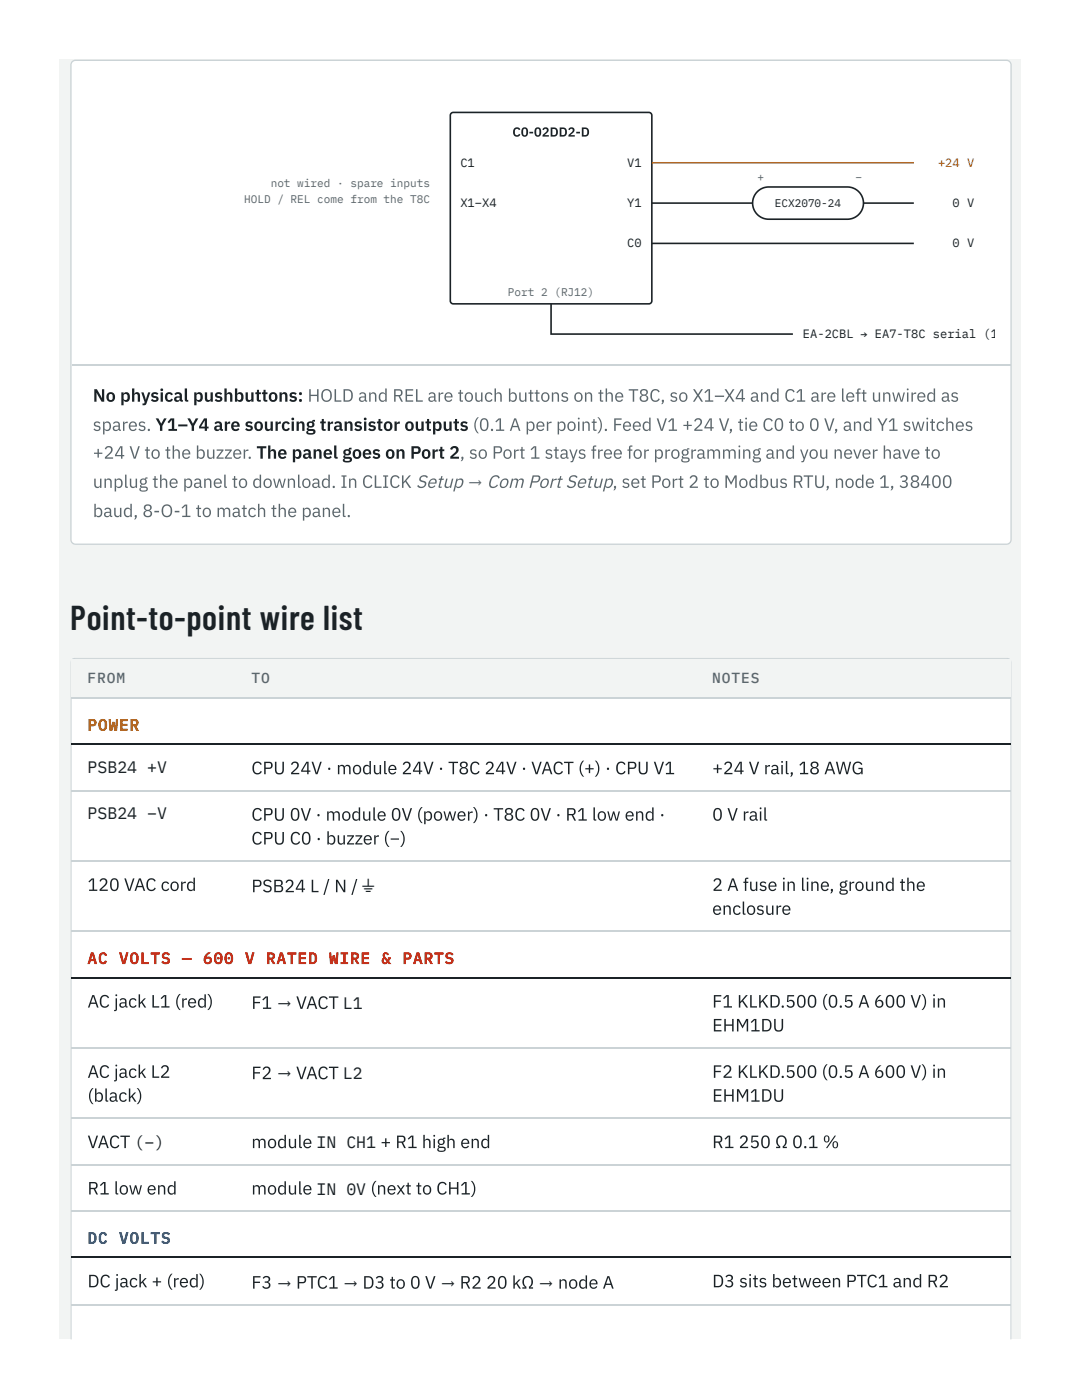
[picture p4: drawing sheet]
<svg xmlns="http://www.w3.org/2000/svg" width="216mm" height="279mm" viewBox="0 0 216 279" stroke-linecap="round" stroke-linejoin="round" font-family="sans-serif">
<defs><g id="words">
<text font-size="6.9" fill="#1b2226" x="14" y="125.7">Point-to-point wire list</text>
<g font-size="3.6" fill="#1b2226">
<text x="18.5" y="80.2">No physical pushbuttons: HOLD and REL are touch buttons on the T8C, so X1–X4 and C1 are left unwired as</text>
<text x="50.2" y="154.5">CPU 24V · module 24V · T8C 24V · VACT (+) · CPU V1</text>
<text x="142.1" y="154.5">+24 V rail, 18 AWG</text>
<text x="50.2" y="163.8">CPU 0V · module 0V (power) · T8C 0V · R1 low end ·</text>
<text x="142.1" y="163.8">0 V rail</text>
<text x="50.2" y="168.5">CPU C0 · buzzer (−)</text>
<text x="17.5" y="177.8">120 VAC cord</text>
<text x="50.2" y="178.1">PSB24 L / N / ⏚</text>
<text x="142.1" y="177.8">2 A fuse in line, ground the</text>
<text x="142.1" y="182.6">enclosure</text>
<text x="17.5" y="201.1">AC jack L1 (red)</text>
<text x="50.2" y="201.3">F1 → VACT L1</text>
<text x="142.1" y="201.1">F1 KLKD.500 (0.5 A 600 V) in</text>
<text x="142.1" y="205.8">EHM1DU</text>
<text x="17.5" y="215.1">AC jack L2</text>
<text x="50.2" y="215.4">F2 → VACT L2</text>
<text x="142.1" y="215.1">F2 KLKD.500 (0.5 A 600 V) in</text>
<text x="17.5" y="219.9">(black)</text>
<text x="142.1" y="219.9">EHM1DU</text>
<text x="17.5" y="229.1">VACT (−)</text>
<text x="50.2" y="229.1">module IN CH1 + R1 high end</text>
<text x="142.1" y="229.1">R1</text>
<text x="147.4" y="229.1">250 Ω 0.1 %</text>
<text x="17.5" y="238.4">R1 low end</text>
<text x="50.2" y="238.4">module IN 0V (next to CH1)</text>
<text x="17.5" y="256.9">DC jack + (red)</text>
<text x="50.2" y="257.2">F3 → PTC1 → D3 to 0 V → R2</text>
<text x="97" y="257.2">20 kΩ → node A</text>
<text x="142.1" y="256.9">D3 sits between PTC1 and R2</text>
</g>
<g font-size="3.6" fill="#5b676d">
<text x="18.5" y="86">spares. Y1–Y4 are sourcing transistor outputs (0.1 A per point). Feed V1 +24 V, tie C0 to 0 V, and Y1 switches</text>
<text x="18.5" y="91.5">+24 V to the buzzer. The panel goes on Port 2, so Port 1 stays free for programming and you never have to</text>
<text x="18.5" y="97.4">unplug the panel to download. In CLICK Setup → Com Port Setup, set Port 2 to Modbus RTU, node 1, 38400</text>
<text x="18.5" y="103.2">baud, 8-O-1 to match the panel.</text>
</g>
<g font-size="3.3" fill="#1b2226">
<text x="17.5" y="154.3">PSB24 +V</text>
<text x="17.5" y="163.5">PSB24 −V</text>
</g>
<text font-size="3.2" fill="#a5650a" x="17.5" y="145.8">POWER</text>
<g font-size="3.2" fill="#c4321c">
<text x="17.5" y="192.4">AC</text>
<text x="23.7" y="192.4">VOLTS</text>
<text x="36.3" y="192.4">— 600</text>
<text x="48.9" y="192.4">V</text>
<text x="53.1" y="192.4">RATED</text>
<text x="65.7" y="192.4">WIRE</text>
<text x="76.1" y="192.4">&amp;</text>
<text x="80.3" y="192.4">PARTS</text>
</g>
<g font-size="3.2" fill="#1e5ca6">
<text x="17.5" y="248.2">DC</text>
<text x="23.7" y="248.2">VOLTS</text>
</g>
<g font-size="2.9" fill="#5b676d">
<text x="17.5" y="136.3">FROM</text>
<text x="50.2" y="136.3">TO</text>
<text x="142.1" y="136.3">NOTES</text>
</g>
<text font-size="2.6" fill="#1b2226" x="102.2" y="27.3">C0-02DD2-D</text>
<g font-size="2.4" fill="#1b2226">
<text x="91.9" y="33.3">C1</text>
<text x="125.2" y="33.3">V1</text>
<text x="91.9" y="41.3">X1–X4</text>
<text x="125.2" y="41.3">Y1</text>
<text x="190.1" y="41.3">0 V</text>
<text x="125.2" y="49.4">C0</text>
<text x="190.1" y="49.4">0 V</text>
<text x="160.2" y="67.5">EA-2CBL → EA7-T8C serial (1</text>
</g>
<text font-size="2.4" fill="#a5650a" x="187.2" y="33.3">+24 V</text>
<g font-size="2.2" fill="#5b676d">
<text x="48.7" y="40.5">HOLD / REL come from the T8C</text>
<text x="54" y="37.3">not wired · spare inputs</text>
<text x="151.2" y="36.1">+</text>
<text x="170.7" y="36.1">−</text>
<text x="101.3" y="59">Port 2 (RJ12)</text>
</g>
<text font-size="2.2" fill="#1b2226" x="154.6" y="41.3">ECX2070-24</text>
</g></defs>
<path d="M11.9 11.9h191.8v255.3h-191.8z" fill="#f2f4f3"/>
<path d="M14.4 12.3l.7-.3h185.7a.93 .93 0 0 1 .9 1v94.7a.93 .93 0 0 1-.9 .9h-185.7a.93 .93 0 0 1-.9-.9v-94.7z" fill="#fff"/>
<path d="M14.4 12.3l.7-.3h185.7a.93 .93 0 0 1 .9 1v94.7a.93 .93 0 0 1-.9 .9h-185.7a.93 .93 0 0 1-.9-.9v-94.7z" fill="none" stroke="#cbd3d6" stroke-width=".26"/>
<path d="M90 22.6l.5-.2h39a.6 .6 0 0 1 .6 .6v37a.6 .6 0 0 1-.6 .6h-39a.6 .6 0 0 1-.6-.6v-37z" fill="#fff"/>
<path d="M90 22.6l.5-.2h39a.6 .6 0 0 1 .6 .6v37a.6 .6 0 0 1-.6 .6h-39a.6 .6 0 0 1-.6-.6v-37zM130.1 48.6h52.2M130.1 40.5h20.1" fill="none" stroke="#1b2226" stroke-width=".32"/>
<path d="M130.1 32.5h52.2" fill="none" stroke="#a5650a" stroke-width=".32"/>
<path d="M151.1 38.3l.9-.7 1.2-.3h15.9a3.2 3.2 0 0 1 3.2 3.2 3.2 3.2 0 0 1-3.2 3.2h-15.7a3.2 3.2 0 0 1-3-1.9 3.2 3.2 0 0 1 .7-3.5z" fill="#fff"/>
<path d="M151.1 38.3l.9-.7 1.2-.3h15.9a3.2 3.2 0 0 1 3.2 3.2 3.2 3.2 0 0 1-3.2 3.2h-15.7a3.2 3.2 0 0 1-3-1.9 3.2 3.2 0 0 1 .7-3.5zM172.3 40.5h10M110 60.6v6.1h48.2" fill="none" stroke="#1b2226" stroke-width=".32"/>
<path d="M14.3 72.9h187.3" fill="none" stroke="#cbd3d6" stroke-width=".26"/>
<path d="M14.4 131.6l.7-.2h185.7a.93 .93 0 0 1 .9 .9v135.1h-187.5v-135.1z" fill="#fff"/>
<g fill="#cbd3d6">
<path d="M14 131.2h187.9v.7h-187.9z"/>
<path d="M201.2 131.2h.7v136.2h-.7z"/>
<path d="M14 131.2h.7v136.2h-.7z"/>
</g>
<g fill="#f2f4f3">
<path d="M14.3 131.5h32.8v7.7h-32.8z"/>
<path d="M47.1 131.5h91.8v7.7h-91.8z"/>
<path d="M138.9 131.5h62.7v7.7h-62.7z"/>
</g>
<path d="M14.3 139.3h187.3M14.3 157.8h187.3M14.3 171.8h187.3M14.3 185.9h187.3M14.3 209.2h187.3M14.3 223.2h187.3M14.3 232.4h187.3M14.3 241.7h187.3M14.3 260.5h187.3" fill="none" stroke="#cbd3d6" stroke-width=".26"/>
<path d="M14.3 148.6h187.3M14.3 195.1h187.3M14.3 251h187.3" fill="none" stroke="#1b2226" stroke-width=".26"/>
<use href="#words"/>
</svg>
